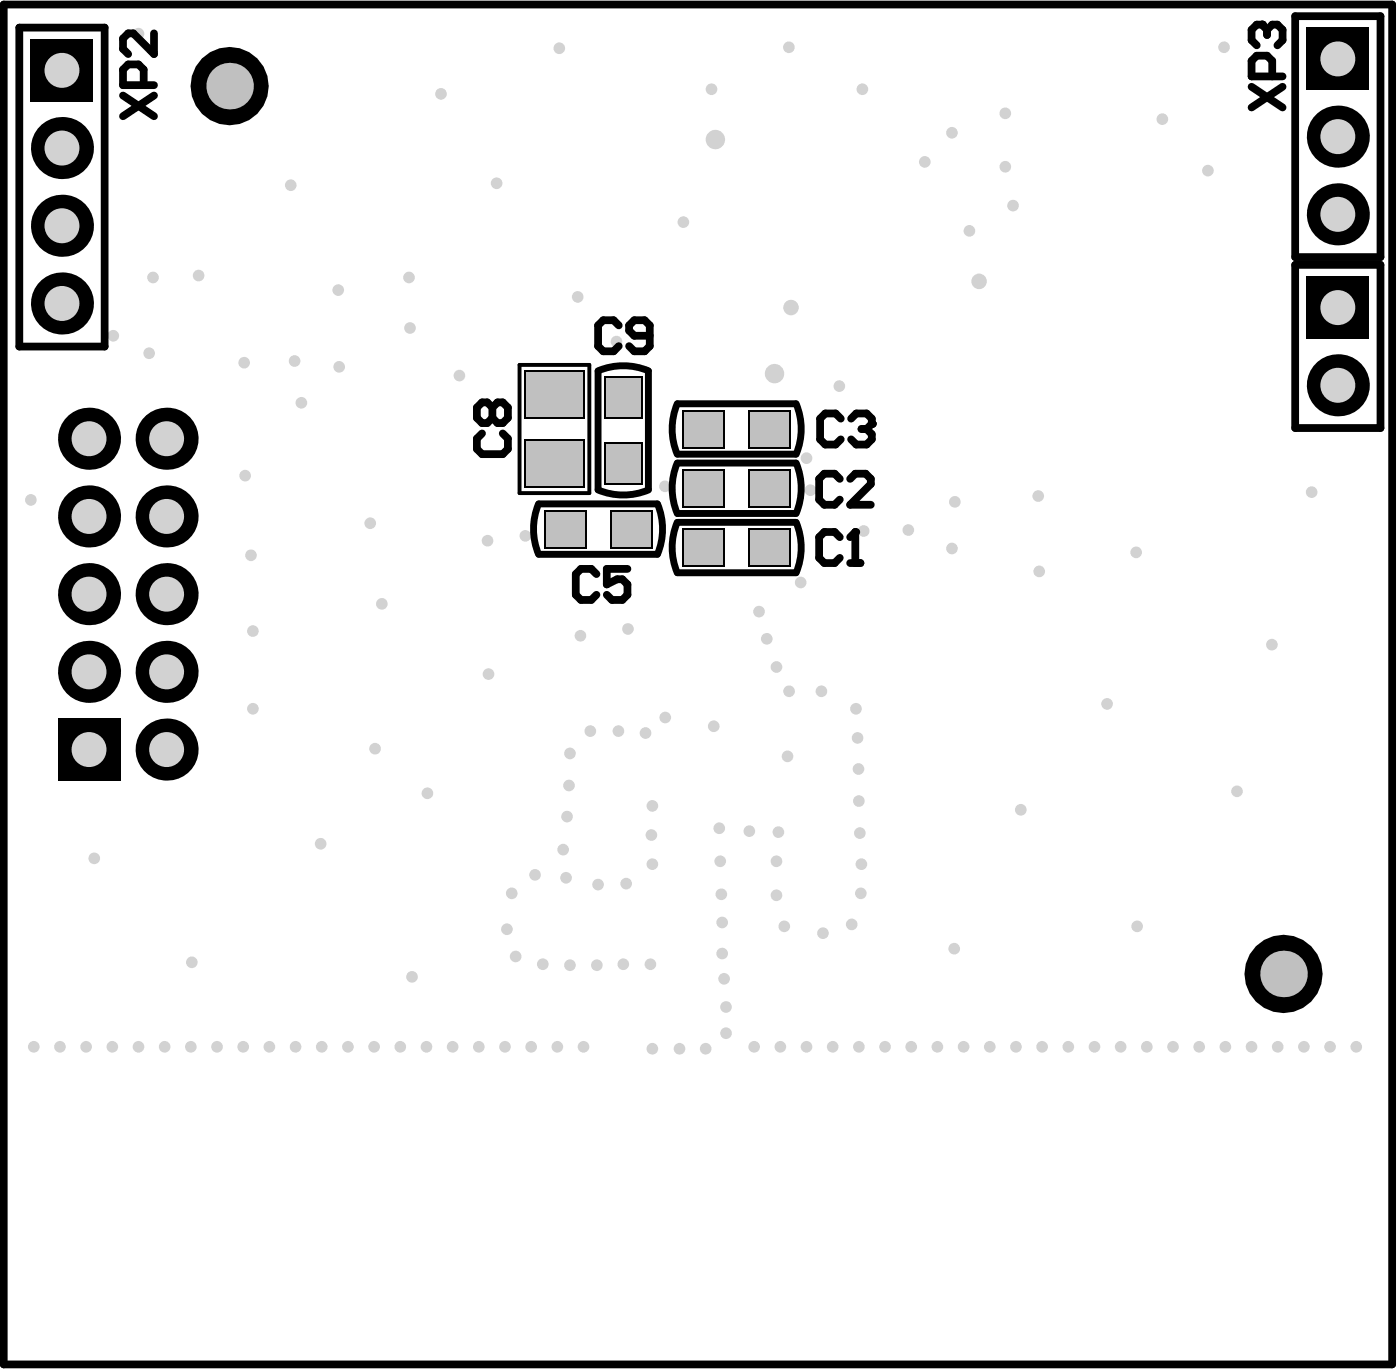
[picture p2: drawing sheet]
<svg xmlns="http://www.w3.org/2000/svg" width="120mm" height="117mm" viewBox="0 0 120 117" stroke-linecap="round" stroke-linejoin="round" font-family="sans-serif">
<path d="M.3 .4h119v116.4h-119z" fill="none" stroke="#000" stroke-width=".66"/>
<g fill="#d2d2d2">
<circle cx="61" cy="7.6" r=".5"/>
<circle cx="73.9" cy="7.6" r=".5"/>
<circle cx="67.6" cy="4" r=".5"/>
<circle cx="61.3" cy="11.9" r=".83"/>
<circle cx="31.7" cy="44.8" r=".5"/>
<circle cx="29" cy="24.8" r=".5"/>
<circle cx="57" cy="41.6" r=".5"/>
<circle cx="49.7" cy="54.4" r=".5"/>
<circle cx="53.8" cy="53.9" r=".5"/>
<circle cx="68.6" cy="49.9" r=".5"/>
<circle cx="69.4" cy="42" r=".5"/>
<circle cx="45" cy="45.9" r=".5"/>
<circle cx="52.8" cy="29.2" r=".5"/>
<circle cx="49.5" cy="25.4" r=".5"/>
<circle cx="86.1" cy="14.3" r=".5"/>
<circle cx="86.1" cy="9.7" r=".5"/>
<circle cx="69.1" cy="39.2" r=".5"/>
<circle cx="66.4" cy="32" r=".83"/>
<circle cx="71.9" cy="33.1" r=".5"/>
<circle cx="67.8" cy="26.3" r=".67"/>
<circle cx="83.1" cy="19.8" r=".5"/>
<circle cx="79.2" cy="13.9" r=".5"/>
<circle cx="81.6" cy="11.4" r=".5"/>
<circle cx="86.8" cy="17.6" r=".5"/>
<circle cx="41.8" cy="46.3" r=".5"/>
<circle cx="29.1" cy="31.4" r=".5"/>
<circle cx="13.1" cy="23.8" r=".5"/>
<circle cx="9.7" cy="28.7" r=".5"/>
<circle cx="83.9" cy="24.1" r=".67"/>
<circle cx="17" cy="23.6" r=".5"/>
<circle cx="2.6" cy="42.8" r=".5"/>
<circle cx="25.8" cy="34.5" r=".5"/>
<circle cx="25.2" cy="30.9" r=".5"/>
<circle cx="12.8" cy="30.2" r=".5"/>
<circle cx="65" cy="52.4" r=".5"/>
<circle cx="65.7" cy="54.7" r=".5"/>
<circle cx="66.5" cy="57.1" r=".5"/>
<circle cx="67.6" cy="59.2" r=".5"/>
<circle cx="70.4" cy="59.2" r=".5"/>
<circle cx="67.5" cy="64.8" r=".5"/>
<circle cx="66.7" cy="71.2" r=".5"/>
<circle cx="64.2" cy="71.2" r=".5"/>
<circle cx="61.6" cy="70.9" r=".5"/>
<circle cx="55.9" cy="69" r=".5"/>
<circle cx="55.8" cy="71.5" r=".5"/>
<circle cx="55.9" cy="74" r=".5"/>
<circle cx="53.6" cy="75.7" r=".5"/>
<circle cx="51.2" cy="75.7" r=".5"/>
<circle cx="48.5" cy="75.2" r=".5"/>
<circle cx="48.2" cy="72.7" r=".5"/>
<circle cx="45.8" cy="74.9" r=".5"/>
<circle cx="43.8" cy="76.5" r=".5"/>
<circle cx="43.4" cy="79.6" r=".5"/>
<circle cx="46.5" cy="82.6" r=".5"/>
<circle cx="48.8" cy="82.6" r=".5"/>
<circle cx="51.1" cy="82.6" r=".5"/>
<circle cx="53.4" cy="82.6" r=".5"/>
<circle cx="55.7" cy="82.6" r=".5"/>
<circle cx="44.2" cy="81.9" r=".5"/>
<circle cx="58.2" cy="89.8" r=".5"/>
<circle cx="60.5" cy="89.8" r=".5"/>
<circle cx="55.9" cy="89.8" r=".5"/>
<circle cx="62.2" cy="88.5" r=".5"/>
<circle cx="62.2" cy="86.2" r=".5"/>
<circle cx="62" cy="83.8" r=".5"/>
<circle cx="61.9" cy="81.6" r=".5"/>
<circle cx="61.9" cy="79" r=".5"/>
<circle cx="61.8" cy="76.6" r=".5"/>
<circle cx="61.7" cy="73.7" r=".5"/>
<circle cx="61.1" cy="62.2" r=".5"/>
<circle cx="57" cy="61.4" r=".5"/>
<circle cx="55.3" cy="62.8" r=".5"/>
<circle cx="53" cy="62.6" r=".5"/>
<circle cx="50.6" cy="62.6" r=".5"/>
<circle cx="48.8" cy="64.5" r=".5"/>
<circle cx="48.7" cy="67.3" r=".5"/>
<circle cx="48.6" cy="69.9" r=".5"/>
<circle cx="70.5" cy="79.9" r=".5"/>
<circle cx="67.2" cy="79.3" r=".5"/>
<circle cx="66.5" cy="76.7" r=".5"/>
<circle cx="66.5" cy="73.7" r=".5"/>
<circle cx="73" cy="79.2" r=".5"/>
<circle cx="73.7" cy="76.5" r=".5"/>
<circle cx="73.8" cy="74" r=".5"/>
<circle cx="73.7" cy="71.3" r=".5"/>
<circle cx="73.6" cy="68.6" r=".5"/>
<circle cx="73.6" cy="65.8" r=".5"/>
<circle cx="73.5" cy="63.2" r=".5"/>
<circle cx="73.3" cy="60.7" r=".5"/>
<circle cx="74" cy="45.5" r=".5"/>
<circle cx="77.8" cy="45.4" r=".5"/>
<circle cx="81.8" cy="43" r=".5"/>
<circle cx="81.6" cy="47" r=".5"/>
<circle cx="89" cy="42.5" r=".5"/>
<circle cx="89" cy="48.9" r=".5"/>
<circle cx="103.5" cy="14.6" r=".5"/>
<circle cx="99.6" cy="10.2" r=".5"/>
<circle cx="36.6" cy="67.9" r=".5"/>
<circle cx="32.1" cy="64.1" r=".5"/>
<circle cx="32.7" cy="51.7" r=".5"/>
<circle cx="21" cy="40.7" r=".5"/>
<circle cx="21.5" cy="47.5" r=".5"/>
<circle cx="21.7" cy="54" r=".5"/>
<circle cx="21.7" cy="60.7" r=".5"/>
<circle cx="35.1" cy="28.1" r=".5"/>
<circle cx="35" cy="23.8" r=".5"/>
<circle cx="39.4" cy="32.2" r=".5"/>
<circle cx="20.9" cy="31.1" r=".5"/>
<circle cx="58.5" cy="19" r=".5"/>
<circle cx="41.9" cy="57.7" r=".5"/>
<circle cx="42.5" cy="15.7" r=".5"/>
<circle cx="2.9" cy="89.6" r=".5"/>
<circle cx="5.1" cy="89.6" r=".5"/>
<circle cx="7.4" cy="89.6" r=".5"/>
<circle cx="9.6" cy="89.6" r=".5"/>
<circle cx="16.4" cy="89.6" r=".5"/>
<circle cx="14.1" cy="89.6" r=".5"/>
<circle cx="11.9" cy="89.6" r=".5"/>
<circle cx="23.1" cy="89.6" r=".5"/>
<circle cx="20.8" cy="89.6" r=".5"/>
<circle cx="18.6" cy="89.6" r=".5"/>
<circle cx="29.8" cy="89.6" r=".5"/>
<circle cx="27.6" cy="89.6" r=".5"/>
<circle cx="25.3" cy="89.6" r=".5"/>
<circle cx="36.5" cy="89.6" r=".5"/>
<circle cx="34.3" cy="89.6" r=".5"/>
<circle cx="32.1" cy="89.6" r=".5"/>
<circle cx="43.3" cy="89.6" r=".5"/>
<circle cx="41" cy="89.6" r=".5"/>
<circle cx="38.8" cy="89.6" r=".5"/>
<circle cx="50" cy="89.6" r=".5"/>
<circle cx="47.7" cy="89.6" r=".5"/>
<circle cx="45.5" cy="89.6" r=".5"/>
<circle cx="69.1" cy="89.6" r=".5"/>
<circle cx="66.9" cy="89.6" r=".5"/>
<circle cx="64.6" cy="89.6" r=".5"/>
<circle cx="75.8" cy="89.6" r=".5"/>
<circle cx="73.6" cy="89.6" r=".5"/>
<circle cx="71.3" cy="89.6" r=".5"/>
<circle cx="82.6" cy="89.6" r=".5"/>
<circle cx="80.3" cy="89.6" r=".5"/>
<circle cx="78.1" cy="89.6" r=".5"/>
<circle cx="89.3" cy="89.6" r=".5"/>
<circle cx="87" cy="89.6" r=".5"/>
<circle cx="84.8" cy="89.6" r=".5"/>
<circle cx="96" cy="89.6" r=".5"/>
<circle cx="93.8" cy="89.6" r=".5"/>
<circle cx="91.5" cy="89.6" r=".5"/>
<circle cx="102.7" cy="89.6" r=".5"/>
<circle cx="100.5" cy="89.6" r=".5"/>
<circle cx="98.3" cy="89.6" r=".5"/>
<circle cx="109.5" cy="89.6" r=".5"/>
<circle cx="107.2" cy="89.6" r=".5"/>
<circle cx="105" cy="89.6" r=".5"/>
<circle cx="116.2" cy="89.6" r=".5"/>
<circle cx="114" cy="89.6" r=".5"/>
<circle cx="111.7" cy="89.6" r=".5"/>
<circle cx="112.4" cy="42.1" r=".5"/>
<circle cx="97.3" cy="47.3" r=".5"/>
<circle cx="109" cy="55.2" r=".5"/>
<circle cx="94.8" cy="60.3" r=".5"/>
<circle cx="106" cy="67.8" r=".5"/>
<circle cx="87.5" cy="69.3" r=".5"/>
<circle cx="97.4" cy="79.3" r=".5"/>
<circle cx="81.8" cy="81.2" r=".5"/>
<circle cx="35.3" cy="83.6" r=".5"/>
<circle cx="27.5" cy="72.2" r=".5"/>
<circle cx="16.4" cy="82.4" r=".5"/>
<circle cx="8.1" cy="73.5" r=".5"/>
<circle cx="47.9" cy="4.1" r=".5"/>
<circle cx="37.8" cy="8" r=".5"/>
<circle cx="24.9" cy="15.9" r=".5"/>
<circle cx="11.9" cy="2.9" r=".5"/>
<circle cx="104.9" cy="4" r=".5"/>
</g>
<path d="M44.5 31.2h6v11h-6z" fill="none" stroke="#000" stroke-width=".33"/>
<g fill="none" stroke="#000" stroke-width=".59">
<path d="M51.2 31.8v10.1a5.6 5.6 0 0 0 4.3 .1M55.5 31.7a5.6 5.6 0 0 0-4.3 .1M55.6 31.8v10.1M58 39.7a5.6 5.6 0 0 0 0 4.3M58 34.6a5.6 5.6 0 0 0 0 4.3M58 34.6h10.2M58.1 39.6h10.1M58.1 38.9h10.1M68.2 34.6a5.6 5.6 0 0 1 0 4.3M68.2 39.7a5.6 5.6 0 0 1 0 4.3M46.1 43.1a5.6 5.6 0 0 0 0 4.4M46.2 47.5h10.1"/>
<path d="M46.2 43.1h10.1M56.3 43.1a5.6 5.6 0 0 1 0 4.4M58 44.7a5.6 5.6 0 0 0 0 4.3M58.1 49h10.1M58.1 44h10.1M58.1 44.7h10.1M68.2 44.7a5.6 5.6 0 0 1 0 4.3"/>
</g>
<g fill="none" stroke="#000" stroke-width=".66">
<path d="M1.7 2.4h7.3v27.3h-7.3zM10.5 8.2l2.7 1.8M12.3 7.3v-1.3l-.4-.5h-.9l-.5 .5v1.3h2.7M13.2 8.2l-2.7 1.8M13.2 2.9v1.7l-1.8-1.7h-.4l-.5 .4v.9l.5 .4M107.2 7.4l2.7 1.8M108.6 2.6l-.5-.5h-.4l-.5 .5v.8l.5 .5M108.6 2.6l.4-.5h.4l.5 .5v.8l-.5 .5M108.6 2.6v.4M109 6.5v-1.3l-.4-.4h-.9l-.5 .4v1.3h2.7M109.9 7.4l-2.7 1.8M111 1.4h7.3v20.6h-7.3z"/>
<path d="M41.3 37.1l-.4 .5v.8l.4 .5h1.8l.4-.5v-.8l-.4-.5M42.2 34.9l-.5-.4h-.4l-.4 .4v.9l.4 .4h.4l.5-.4M42.2 34.9l.4-.4h.5l.4 .4v.9l-.4 .4h-.5l-.4-.4M42.2 34.9v.9M53 27.9l-.4-.5h-.9l-.5 .5v1.7l.5 .5h.9l.4-.5M55.7 28.7h-1.4l-.4-.4v-.4l.4-.5h.9l.5 .5v1.7l-.5 .5h-.9l-.4-.5M72 35.8l-.4-.4h-.9l-.4 .4v1.8l.4 .5h.9l.4-.5M72.9 35.8l.5-.4h.8l.5 .4v.5l-.5 .4M73.8 36.7h.4M74.2 36.7l.5 .5v.4l-.5 .5h-.8l-.5-.5M111 22.7h7.3v13.9h-7.3zM51.1 49.2l-.4-.5h-.9l-.5 .5v1.7l.5 .5h.9l.4-.5"/>
<path d="M53.8 48.7h-1.8v1.3l.9-.4h.4l.5 .4v.9l-.5 .5h-.9l-.4-.5M71.9 46l-.4-.4h-.9l-.4 .4v1.8l.4 .4h.9l.4-.4M71.9 41l-.4-.4h-.9l-.4 .4v1.8l.4 .4h.9l.4-.4M72.8 48.2h.9M72.8 46l.5-.4v2.6M72.8 41l.5-.4h.9l.4 .4v.4l-1.8 1.8h1.8"/>
</g>
<g fill="#000">
<circle cx="19.7" cy="7.4" r="3.4"/>
<circle cx="108.1" cy="2.1" r=".33"/>
<circle cx="74.7" cy="36.3" r=".33"/>
<circle cx="114.6" cy="33" r="2.66"/>
<circle cx="73.3" cy="45.6" r=".33"/>
<circle cx="110" cy="83.4" r="3.4"/>
</g>
<circle cx="114.6" cy="33" r="1.5" fill="#d2d2d2"/>
<path d="M112 23.7h5.3v5.3h-5.3z" fill-rule="evenodd" fill="#000"/>
<circle cx="114.6" cy="26.3" r="1.5" fill="#d2d2d2"/>
<circle cx="114.6" cy="18.4" r="2.66" fill="#000"/>
<circle cx="114.6" cy="18.4" r="1.5" fill="#d2d2d2"/>
<circle cx="114.6" cy="11.7" r="2.66" fill="#000"/>
<circle cx="114.6" cy="11.7" r="1.5" fill="#d2d2d2"/>
<path d="M112 2.4h5.3v5.3h-5.3z" fill-rule="evenodd" fill="#000"/>
<circle cx="114.6" cy="5" r="1.5" fill="#d2d2d2"/>
<path d="M5 61.5h5.3v5.3h-5.3z" fill-rule="evenodd" fill="#000"/>
<circle cx="7.6" cy="64.2" r="1.5" fill="#d2d2d2"/>
<circle cx="14.3" cy="64.2" r="2.66" fill="#000"/>
<circle cx="14.3" cy="64.2" r="1.5" fill="#d2d2d2"/>
<circle cx="7.6" cy="57.5" r="2.66" fill="#000"/>
<circle cx="7.6" cy="57.5" r="1.5" fill="#d2d2d2"/>
<circle cx="14.3" cy="57.5" r="2.66" fill="#000"/>
<circle cx="14.3" cy="57.5" r="1.5" fill="#d2d2d2"/>
<circle cx="7.6" cy="50.9" r="2.66" fill="#000"/>
<circle cx="7.6" cy="50.9" r="1.5" fill="#d2d2d2"/>
<circle cx="14.3" cy="50.9" r="2.66" fill="#000"/>
<circle cx="14.3" cy="50.9" r="1.5" fill="#d2d2d2"/>
<circle cx="7.6" cy="44.2" r="2.66" fill="#000"/>
<circle cx="7.6" cy="44.2" r="1.5" fill="#d2d2d2"/>
<circle cx="7.6" cy="37.6" r="2.66" fill="#000"/>
<circle cx="7.6" cy="37.6" r="1.5" fill="#d2d2d2"/>
<circle cx="14.3" cy="44.2" r="2.66" fill="#000"/>
<circle cx="14.3" cy="44.2" r="1.5" fill="#d2d2d2"/>
<circle cx="14.3" cy="37.6" r="2.66" fill="#000"/>
<circle cx="14.3" cy="37.6" r="1.5" fill="#d2d2d2"/>
<circle cx="5.3" cy="26" r="2.66" fill="#000"/>
<circle cx="5.3" cy="26" r="1.5" fill="#d2d2d2"/>
<circle cx="5.3" cy="19.3" r="2.66" fill="#000"/>
<circle cx="5.3" cy="19.3" r="1.5" fill="#d2d2d2"/>
<path d="M2.7 3.4h5.3v5.3h-5.3z" fill-rule="evenodd" fill="#000"/>
<circle cx="5.3" cy="6" r="1.5" fill="#d2d2d2"/>
<circle cx="5.3" cy="12.7" r="2.66" fill="#000"/>
<circle cx="5.3" cy="12.7" r="1.5" fill="#d2d2d2"/>
<g fill="#000">
<path d="M44.9 37.6h5.2v4.2h-5.2z" fill-rule="evenodd"/>
<path d="M44.9 31.7h5.2v4.1h-5.2z" fill-rule="evenodd"/>
<path d="M51.7 32.2h3.4v3.7h-3.4z" fill-rule="evenodd"/>
<path d="M58.5 35.1h3.6v3.3h-3.6z" fill-rule="evenodd"/>
<path d="M64.1 35.1h3.7v3.3h-3.7z" fill-rule="evenodd"/>
<path d="M46.6 43.6h3.6v3.4h-3.6z" fill-rule="evenodd"/>
<path d="M51.7 37.9h3.4v3.6h-3.4z" fill-rule="evenodd"/>
<path d="M52.2 43.6h3.7v3.4h-3.7z" fill-rule="evenodd"/>
<path d="M58.5 40.1h3.6v3.4h-3.6z" fill-rule="evenodd"/>
<path d="M58.5 45.2h3.6v3.3h-3.6z" fill-rule="evenodd"/>
<path d="M64.1 40.1h3.7v3.4h-3.7z" fill-rule="evenodd"/>
<path d="M64.1 45.2h3.7v3.3h-3.7z" fill-rule="evenodd"/>
</g>
<circle cx="114.6" cy="33" r="2.49" fill="#000"/>
<circle cx="114.6" cy="33" r="1.5" fill="#d2d2d2"/>
<path d="M112.1 23.8h5v5h-5z" fill-rule="evenodd" fill="#000"/>
<circle cx="114.6" cy="26.3" r="1.5" fill="#d2d2d2"/>
<circle cx="114.6" cy="18.4" r="2.49" fill="#000"/>
<circle cx="114.6" cy="18.4" r="1.5" fill="#d2d2d2"/>
<circle cx="114.6" cy="11.7" r="2.49" fill="#000"/>
<circle cx="114.6" cy="11.7" r="1.5" fill="#d2d2d2"/>
<path d="M112.1 2.5h5v5h-5z" fill-rule="evenodd" fill="#000"/>
<circle cx="114.6" cy="5" r="1.5" fill="#d2d2d2"/>
<path d="M5.1 61.7h5v5h-5z" fill-rule="evenodd" fill="#000"/>
<circle cx="7.6" cy="64.2" r="1.5" fill="#d2d2d2"/>
<circle cx="14.3" cy="64.2" r="2.49" fill="#000"/>
<circle cx="14.3" cy="64.2" r="1.5" fill="#d2d2d2"/>
<circle cx="7.6" cy="57.5" r="2.49" fill="#000"/>
<circle cx="7.6" cy="57.5" r="1.5" fill="#d2d2d2"/>
<circle cx="14.3" cy="57.5" r="2.49" fill="#000"/>
<circle cx="14.3" cy="57.5" r="1.5" fill="#d2d2d2"/>
<circle cx="7.6" cy="50.9" r="2.49" fill="#000"/>
<circle cx="7.6" cy="50.9" r="1.5" fill="#d2d2d2"/>
<circle cx="14.3" cy="50.9" r="2.49" fill="#000"/>
<circle cx="14.3" cy="50.9" r="1.5" fill="#d2d2d2"/>
<circle cx="7.6" cy="44.2" r="2.49" fill="#000"/>
<circle cx="7.6" cy="44.2" r="1.5" fill="#d2d2d2"/>
<circle cx="7.6" cy="37.6" r="2.49" fill="#000"/>
<circle cx="7.6" cy="37.6" r="1.5" fill="#d2d2d2"/>
<circle cx="14.3" cy="44.2" r="2.49" fill="#000"/>
<circle cx="14.3" cy="44.2" r="1.5" fill="#d2d2d2"/>
<circle cx="14.3" cy="37.6" r="2.49" fill="#000"/>
<circle cx="14.3" cy="37.6" r="1.5" fill="#d2d2d2"/>
<circle cx="5.3" cy="26" r="2.49" fill="#000"/>
<circle cx="5.3" cy="26" r="1.5" fill="#d2d2d2"/>
<circle cx="5.3" cy="19.3" r="2.49" fill="#000"/>
<circle cx="5.3" cy="19.3" r="1.5" fill="#d2d2d2"/>
<path d="M2.8 3.5h5v5h-5z" fill-rule="evenodd" fill="#000"/>
<circle cx="5.3" cy="6" r="1.5" fill="#d2d2d2"/>
<circle cx="5.3" cy="12.7" r="2.49" fill="#000"/>
<circle cx="5.3" cy="12.7" r="1.5" fill="#d2d2d2"/>
<g fill="#c0c0c0">
<path d="M64.3 40.3h3.3v3h-3.3z" fill-rule="evenodd"/>
<path d="M64.3 35.2h3.3v3h-3.3z" fill-rule="evenodd"/>
<path d="M58.6 40.3h3.4v3h-3.4z" fill-rule="evenodd"/>
<path d="M58.6 35.2h3.3v3h-3.3z" fill-rule="evenodd"/>
<path d="M64.3 45.4h3.3v3h-3.3z" fill-rule="evenodd"/>
<path d="M58.6 45.4h3.4v3h-3.4z" fill-rule="evenodd"/>
<path d="M52.4 43.8h3.3v3h-3.3z" fill-rule="evenodd"/>
<path d="M51.9 32.4h3v3.3h-3z" fill-rule="evenodd"/>
<path d="M51.9 38h3v3.3h-3z" fill-rule="evenodd"/>
<path d="M45.1 31.8h4.8v3.9h-4.8z" fill-rule="evenodd"/>
<path d="M45.1 37.8h4.8v3.8h-4.8z" fill-rule="evenodd"/>
<path d="M46.8 43.8h3.3v3h-3.3z" fill-rule="evenodd"/>
</g>
<g fill="#c0c0c0">
<circle cx="19.7" cy="7.4" r="1.99"/>
<circle cx="110" cy="83.4" r="1.99"/>
</g>
</svg>
